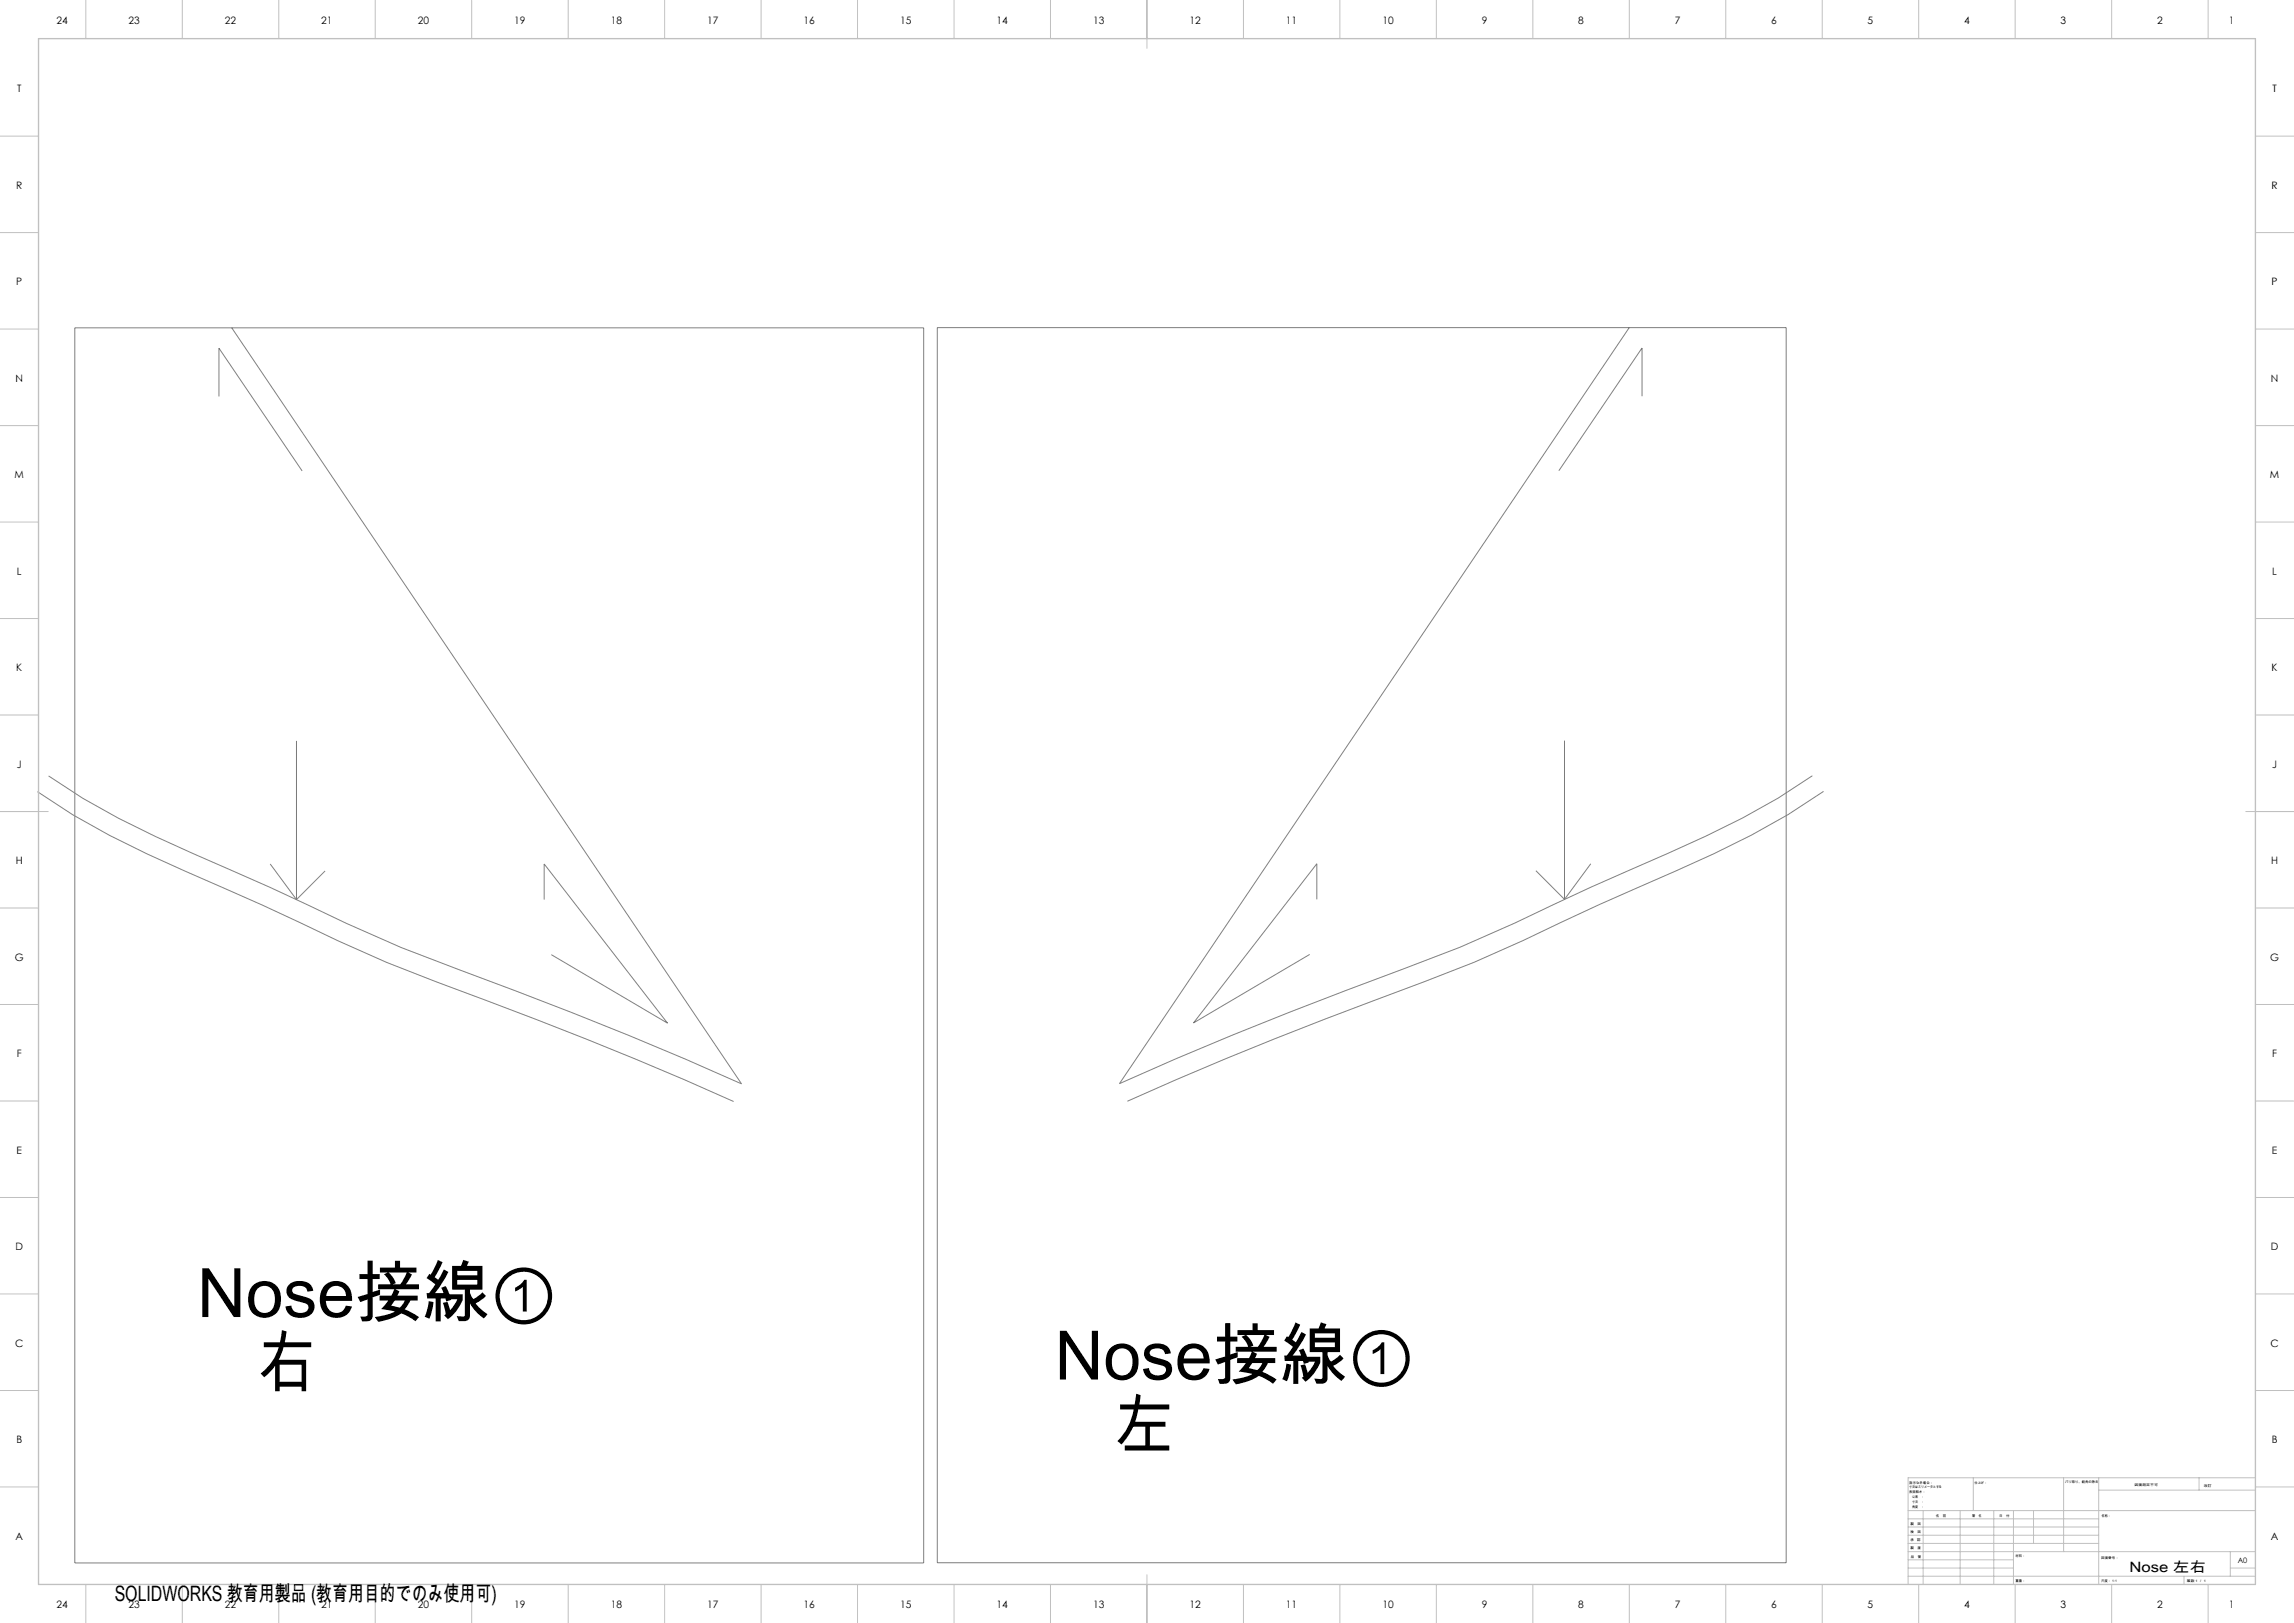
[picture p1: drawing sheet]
<svg xmlns="http://www.w3.org/2000/svg" width="1189mm" height="841mm" viewBox="0 0 1189 841" stroke-linecap="round" stroke-linejoin="round" font-family="sans-serif">
<defs><g id="words">
<g font-size="35.3">
<text x="102" y="682">Nose接線①</text>
<text x="102" y="719">右</text>
<text x="547" y="715">Nose接線①</text>
<text x="547" y="751">左</text>
</g>
<text font-size="11" x="59" y="830">SOLIDWORKS 教育用製品 (教育用目的でのみ使用可)</text>
<text font-size="7.4" x="1104" y="815">Nose 左右</text>
<g font-size="5.3">
<text x="29" y="12">24</text>
<text x="67" y="12">23</text>
<text x="117" y="12">22</text>
<text x="167" y="12">21</text>
<text x="217" y="12">20</text>
<text x="267" y="12">19</text>
<text x="317" y="12">18</text>
<text x="367" y="12">17</text>
<text x="417" y="12">16</text>
<text x="467" y="12">15</text>
<text x="517" y="12">14</text>
<text x="567" y="12">13</text>
<text x="617" y="12">12</text>
<text x="667" y="12">11</text>
<text x="717" y="12">10</text>
<text x="768" y="12">9</text>
<text x="818" y="12">8</text>
<text x="868" y="12">7</text>
<text x="918" y="12">6</text>
<text x="968" y="12">5</text>
<text x="1018" y="12">4</text>
<text x="1068" y="12">3</text>
<text x="1118" y="12">2</text>
<text x="1155" y="12">1</text>
<text x="9" y="48">T</text>
<text x="1178" y="48">T</text>
<text x="8" y="98">R</text>
<text x="1177" y="98">R</text>
<text x="8" y="148">P</text>
<text x="1177" y="148">P</text>
<text x="8" y="198">N</text>
<text x="1177" y="198">N</text>
<text x="8" y="248">M</text>
<text x="1177" y="248">M</text>
<text x="9" y="298">L</text>
<text x="1178" y="298">L</text>
<text x="8" y="348">K</text>
<text x="1177" y="348">K</text>
<text x="9" y="398">J</text>
<text x="1178" y="398">J</text>
<text x="8" y="448">H</text>
<text x="1177" y="448">H</text>
<text x="8" y="498">G</text>
<text x="1177" y="498">G</text>
<text x="9" y="548">F</text>
<text x="1178" y="548">F</text>
<text x="9" y="598">E</text>
<text x="1178" y="598">E</text>
<text x="8" y="648">D</text>
<text x="1177" y="648">D</text>
<text x="8" y="698">C</text>
<text x="1177" y="698">C</text>
<text x="8" y="748">B</text>
<text x="1177" y="748">B</text>
<text x="8" y="798">A</text>
<text x="1177" y="798">A</text>
<text x="29" y="833">24</text>
<text x="67" y="833">23</text>
<text x="117" y="833">22</text>
<text x="167" y="833">21</text>
<text x="217" y="833">20</text>
<text x="267" y="833">19</text>
<text x="317" y="833">18</text>
<text x="367" y="833">17</text>
<text x="417" y="833">16</text>
<text x="467" y="833">15</text>
<text x="517" y="833">14</text>
<text x="567" y="833">13</text>
<text x="617" y="833">12</text>
<text x="667" y="833">11</text>
<text x="717" y="833">10</text>
<text x="768" y="833">9</text>
<text x="818" y="833">8</text>
<text x="868" y="833">7</text>
<text x="918" y="833">6</text>
<text x="968" y="833">5</text>
<text x="1018" y="833">4</text>
<text x="1068" y="833">3</text>
<text x="1118" y="833">2</text>
<text x="1155" y="833">1</text>
</g>
<text font-size="3.9" x="1160" y="810">A0</text>
<g font-size="1.7">
<text x="990" y="769">指示なき場合：</text>
<text x="990" y="771">寸法はミリメータとする</text>
<text x="990" y="774">表面粗さ：</text>
<text x="1023" y="769">仕上げ：</text>
<text x="1070" y="769">バリ取り、鋭角の除去</text>
<text x="1106" y="770">図面測定不可</text>
<text x="1142" y="770">改訂</text>
<text x="990" y="776">公差　：</text>
<text x="990" y="779">寸法　：</text>
<text x="990" y="781">角度　：</text>
<text x="990" y="790">製　図</text>
<text x="1003" y="786">名　前</text>
<text x="1019" y="786">署　名</text>
<text x="1036" y="786">日　付</text>
<text x="1089" y="786">名称：</text>
<text x="990" y="794">検　図</text>
<text x="990" y="799">承　認</text>
<text x="990" y="803">製　産</text>
<text x="990" y="807">品　管</text>
<text x="1045" y="807">材料：</text>
<text x="1089" y="808">図面番号：</text>
<text x="1045" y="820">重量：</text>
<text x="1089" y="820">尺度： 1:1</text>
<text x="1133" y="820">葉数 1 ／ 1</text>
</g>
</g></defs>
<g fill="none" stroke="#808080" stroke-width=".52">
<path d="M39 170h440v640h-440zM120 170l264 392a2169 2169 0 0 0-147-60 1060 1060 0 0 1-97-42 1507 1507 0 0 1-79-36l-18-10-18-12M486 170h440v640h-440zM844 170l-264 392a2169 2169 0 0 1 147-60 1060 1060 0 0 0 98-42 1507 1507 0 0 0 78-36l19-10 17-12M113 205v-25l44 64M851 205v-25l-43 64M154 384v82M811 384v82M19 410a425 425 0 0 0 77 41l40 18a1086 1086 0 0 0 116 49 2136 2136 0 0 1 128 53M945 410a425 425 0 0 1-76 41l-40 18a1086 1086 0 0 1-117 49 2098 2098 0 0 0-128 53M140 448l14 18M168 451l-14 15"/>
<path d="M796 451l15 15M825 448l-14 18M282 466v-18l64 82-60-35M683 466v-18l-64 82 60-35"/>
</g>
<g fill="none" stroke="#c0c0c0" stroke-width=".52">
<path d="M44 0v20M94 0v20M144 0v20M194 0v20M244 0v20M294 0v20M344 0v20M394 0v20M444 0v20M494 0v20M544 0v20M594 0v25"/>
<path d="M644 0v20M694 0v20M744 0v20M794 0v20M844 0v20M894 0v20M944 0v20M994 0v20M1044 0v20M1094 0v20M1144 0v20M0 71h20"/>
<path d="M1169 71h20M0 121h20M1169 121h20M0 171h20M1169 171h20M0 221h20M1169 221h20M0 271h20M1169 271h20M0 321h20M1169 321h20M0 371h20"/>
<path d="M1169 371h20M0 421h25M1164 421h25M0 471h20M1169 471h20M0 521h20M1169 521h20M0 571h20M1169 571h20M0 621h20M1169 621h20M0 671h20"/>
<path d="M1169 671h20M0 721h20M1169 721h20M0 771h20M1023 766v17M1070 766v38M1088 766v55M1088 772h81M1140 766v6M1169 766h-180v55M1169 771h20M989 783h180"/>
<path d="M989 800h99M989 796h99M989 791h99M989 787h99M997 783v38M1016 783v38M1033 783v38M1044 783v38M1054 783v17M594 816v25M989 817h180M989 813h55"/>
<path d="M989 808h55M989 804h180M1132 817v4M1156 813h13M1156 804v13M44 821v20M94 821v20M144 821v20M194 821v20M244 821v20M294 821v20M344 821v20"/>
<path d="M394 821v20M444 821v20M494 821v20M544 821v20M644 821v20M694 821v20M744 821v20M794 821v20M844 821v20M894 821v20M944 821v20M994 821v20"/>
<path d="M1044 821v20M1094 821v20M1144 821v20"/>
</g>
<path d="M20 20h1149v801h-1149z" fill="none" stroke="#c0c0c0" stroke-width=".7"/>
<use href="#words"/>
</svg>
